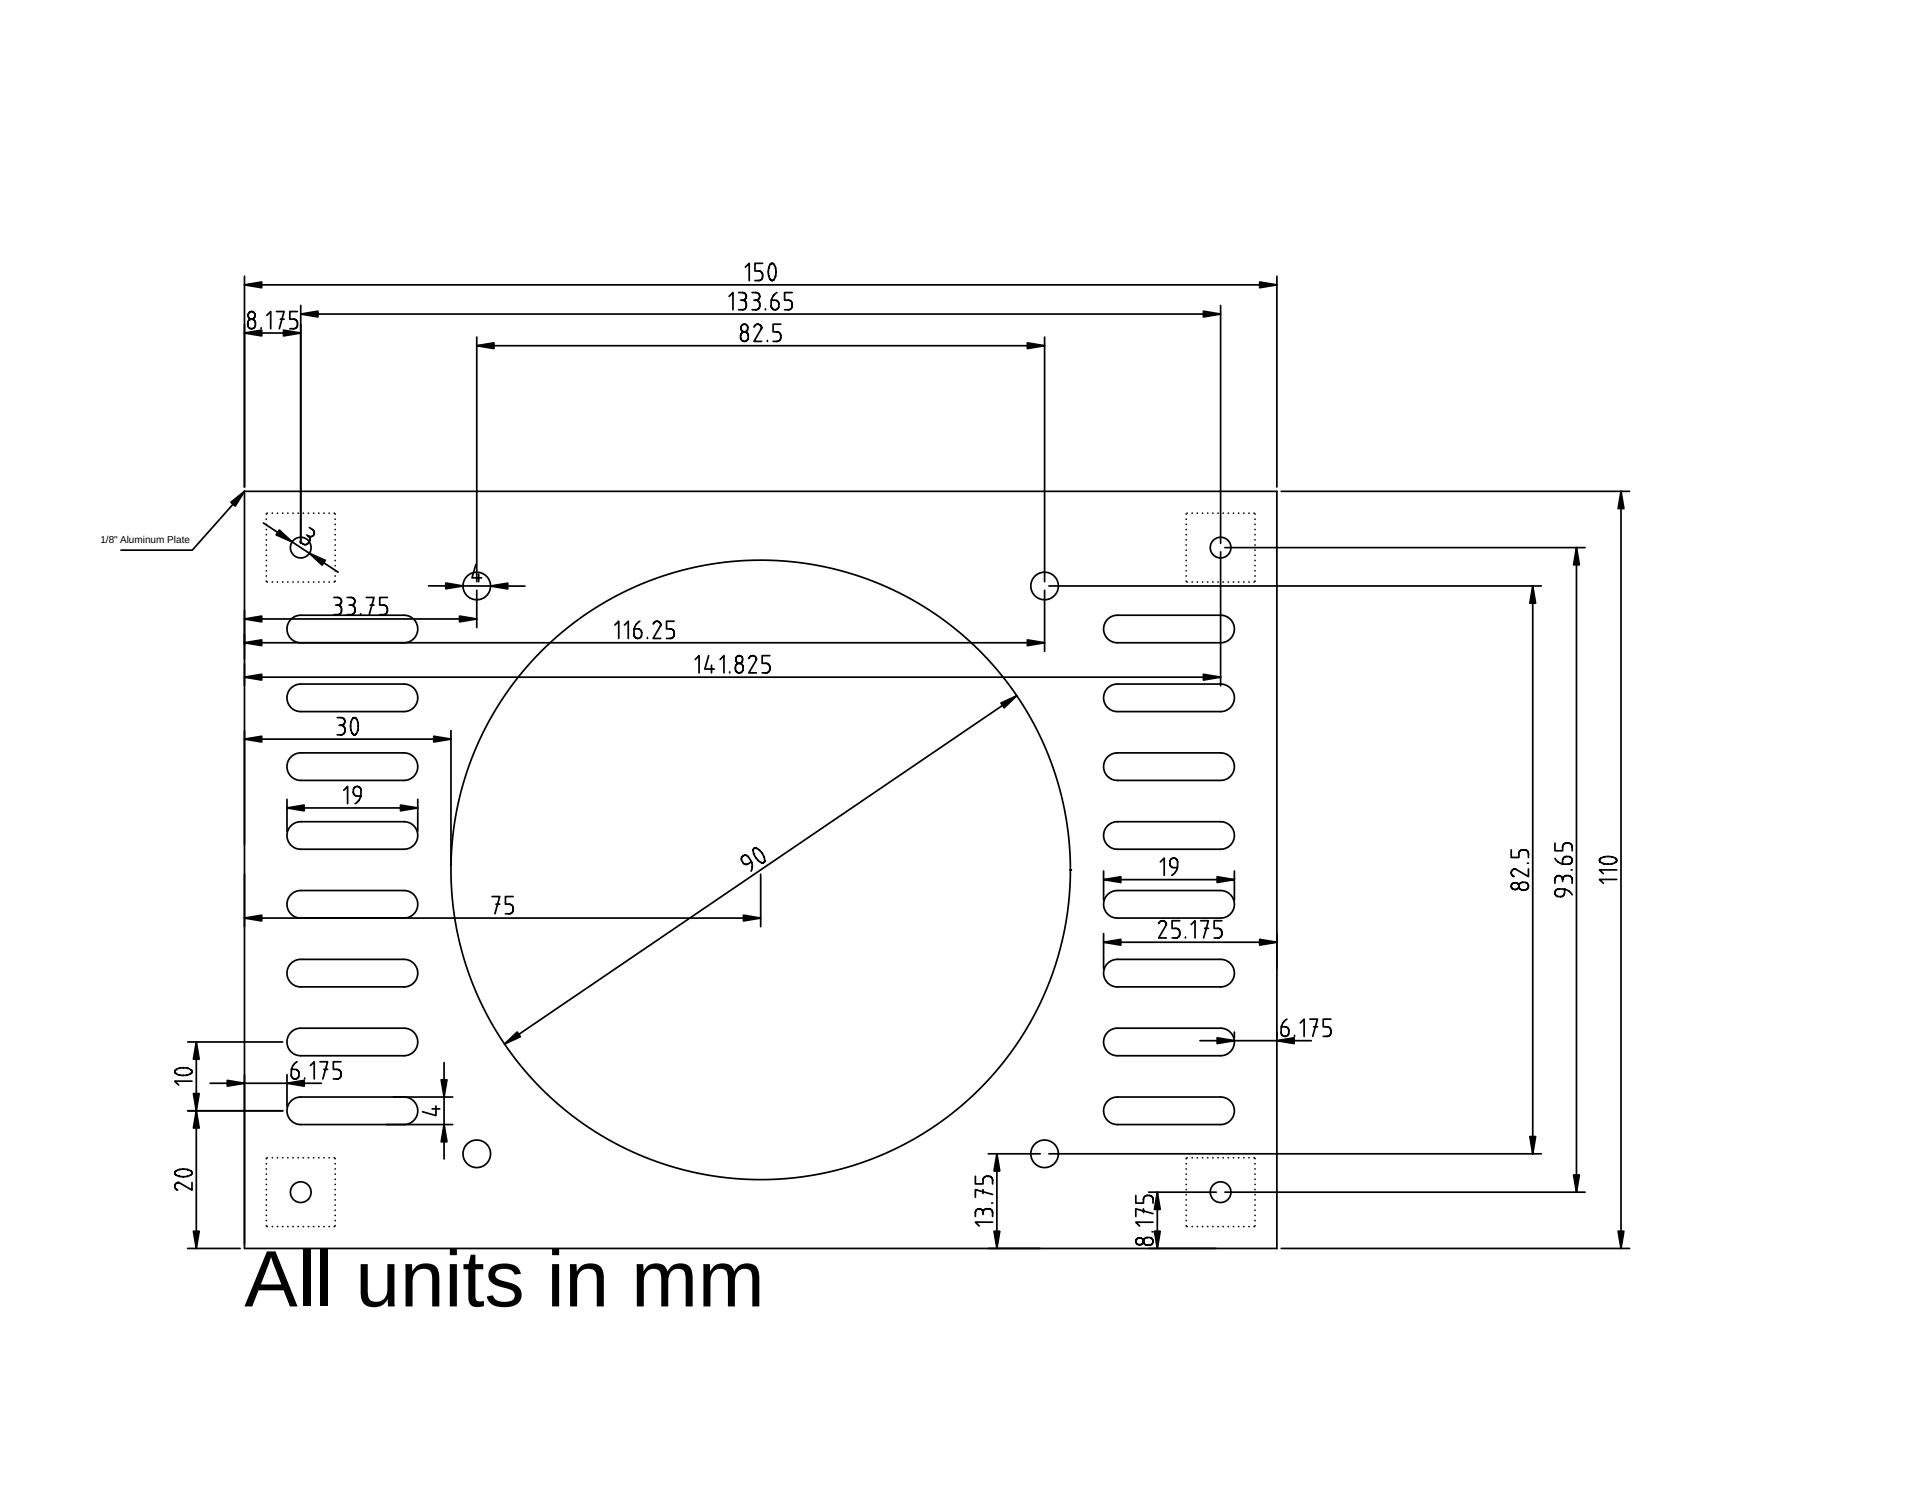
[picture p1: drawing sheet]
<svg xmlns="http://www.w3.org/2000/svg" width="279mm" height="216mm" viewBox="0 0 279 216" stroke-linecap="round" stroke-linejoin="round" font-family="sans-serif">
<defs><g id="words">
<text font-size="11.6" x="35.5" y="189.8">All units in mm</text>
<text font-size="1.5" x="14.6" y="78.8">1/8&quot; Aluminum Plate</text>
</g></defs>
<g fill="none" stroke="#000" stroke-width=".25">
<path d="M108.3 38.8l.6-.5v2.5M110.8 38.3h-1.1v1.1h.5a.56 .56 0 0 1 .6 .5v.3a.56 .56 0 0 1-.6 .6h-.5M111.9 38.4h.1M112 38.3h.3a1.81 1.81 0 0 1-.1 2.5l-.1-.1a1.91 1.91 0 0 1-.1-2.4zM35.5 40.1v30.7M35.5 41.4h150M35.5 48.4h8.2M36.2 46.5a.56 .56 0 0 1 .6-.1 .56 .56 0 0 1 .3 .5v.3a.56 .56 0 0 1-.5 .6 .56 .56 0 0 1-.6-.6v-.4zM37.9 47.6v.2M38.8 45.8l.5-.5v2.5M40.2 45.3h1.1l-.7 2.5M40.7 46.4h.6"/>
<path d="M43.2 45.3h-1.1v1.1h.6a.56 .56 0 0 1 .5 .5v.3a.56 .56 0 0 1-.5 .6h-.6M43.7 45.6h133.6M43.7 44.4v34.5M69.3 50.2h82.5M69.3 49v35.5M105.9 43.1l.6-.6v2.5M107.3 42.5h.6a.56 .56 0 0 1 .5 .6 .56 .56 0 0 1-.5 .5M107.6 43.6h.3M107.8 48.4a.56 .56 0 0 1 .6-.1 .56 .56 0 0 1 .3 .5v.2a.56 .56 0 0 1-.5 .6 .56 .56 0 0 1-.6-.6v-.3zM107.9 43.6a.56 .56 0 0 1 .5 .6v.2a.56 .56 0 0 1-.5 .6h-.6M109.3 42.5h.5a.56 .56 0 0 1 .6 .6 .56 .56 0 0 1-.6 .5M109.5 43.6h.3"/>
<path d="M109.6 47.5a.54 .54 0 0 1 .6-.4 .54 .54 0 0 1 .4 .7l-1.1 1.8h1.2M109.8 43.6a.56 .56 0 0 1 .6 .6v.2a.56 .56 0 0 1-.6 .6h-.5M111.2 44.9v.1M111.5 49.5v.1M112.9 42.5a1.67 1.67 0 0 0-.9 1.4v.5a.56 .56 0 0 0 .6 .6 .56 .56 0 0 0 .6-.6v-.2a.56 .56 0 0 0-.6-.6h-.5M113.4 47.1h-1.1v1.1h.6a.56 .56 0 0 1 .5 .6v.2a.56 .56 0 0 1-.5 .6h-.6M115.1 42.5h-1.1v1.1h.5a.56 .56 0 0 1 .6 .6v.2a.56 .56 0 0 1-.6 .6h-.5M151.8 49v35.5M177.3 44.4v34.5M185.5 40.1v30.7M35.5 71.4l-7.6 8.5h-10.3M35.5 71.4h150v110h-150z"/>
<path d="M38.3 76l10.8 7.1M38.7 74.7h.1M38.7 75.4h.1M38.7 76.2h.1M38.7 76.9h.1M38.7 77.7h.1M38.7 78.4h.1M38.7 79.2h.1M38.7 79.9h.1M38.8 74.6h.1M39.6 74.6h.1M40.3 74.6h.1"/>
<path d="M41.1 74.6h.1M41.8 74.6h.1M42.6 74.6h.1M43.3 74.6h.1M44.1 74.6h.1M44.6 77.7l.2 .2M44.8 77.9a.56 .56 0 0 1 .2 .7l-.2 .3a.56 .56 0 0 1-.8 .1l-.4-.3M44.8 74.6h.1M45 76.6l.4 .4a.56 .56 0 0 1 .2 .7 .56 .56 0 0 1-.8 .2M45.6 74.6h.1M46.3 74.6h.1M47.1 74.6h.1"/>
<path d="M47.8 74.6h.1M48.6 74.6h.1M48.7 74.7h.1M48.7 75.4h.1M48.7 76.2h.1M48.7 76.9h.1M48.7 77.7h.1M48.7 78.4h.1M48.7 79.2h.1M48.7 79.9h.1M172.3 74.7h.1M172.3 75.4h.1"/>
<path d="M172.3 76.2h.1M172.3 76.9h.1M172.3 77.7h.1M172.3 78.4h.1M172.3 79.2h.1M172.3 79.9h.1M172.5 74.6h.1M173.2 74.6h.1M174 74.6h.1M174.7 74.6h.1M175.5 74.6h.1M176.2 74.6h.1"/>
<path d="M177 74.6h.1M177.7 74.6h.1M178 79.6h52.3M178.5 74.6h.1M179.2 74.6h.1M180 74.6h.1M180.7 74.6h.1M181.5 74.6h.1M182.2 74.6h.1M182.3 74.7h.1M182.3 75.4h.1M182.3 76.2h.1"/>
<path d="M182.3 76.9h.1M182.3 77.7h.1M182.3 78.4h.1M182.3 79.2h.1M182.3 79.9h.1M186.1 71.4h50.7M229.1 79.6v93.6M235.5 71.4v110M35.5 89.9h33.8M35.5 93.4h116.3M35.5 98.4h141.8M38.7 80.7h.1"/>
<path d="M38.7 81.4h.1M38.7 82.2h.1M38.7 82.9h.1M38.7 83.7h.1M38.7 84.4h.1M38.8 84.6h.1M39.6 84.6h.1M40.3 84.6h.1M41.1 84.6h.1M41.8 84.6h.1M42.3 100l.6-.5 .7-.1h15.3l.7 .2 .6 .5 .4 .7 .1 .8-.2 .6-.4 .6-.5 .4-.7 .2h-15.4l-.5-.1-.5-.3-.4-.4-.3-.6-.1-.5v-.5l.2-.6zM42.6 84.6h.1"/>
<path d="M43.3 84.6h.1M43.7 93.4l-.8-.2-.6-.4-.5-.7-.1-.7 .1-.8 .5-.6 .6-.5 .8-.1 15.5 .1 .7 .3 .5 .5 .2 .6 .1 .7-.2 .7-.5 .6-.6 .4-.7 .1M44.1 84.6h.1M44.8 84.6h.1M45.6 84.6h.1M46.3 84.6h.1M47.1 84.6h.1M47.8 84.6h.1M48.5 86.8h.6a.56 .56 0 0 1 .5 .6 .56 .56 0 0 1-.5 .5M48.6 84.6h.1M48.7 80.7h.1M48.7 81.4h.1"/>
<path d="M48.7 82.2h.1M48.7 82.9h.1M48.7 83.7h.1M48.7 84.4h.1M48.8 87.9h.3M49.1 87.9a.56 .56 0 0 1 .5 .6v.2a.56 .56 0 0 1-.5 .6h-.6M50.5 86.8h.5a.56 .56 0 0 1 .6 .6 .56 .56 0 0 1-.6 .5M50.7 87.9h.3M51 87.9a.56 .56 0 0 1 .6 .6v.2a.56 .56 0 0 1-.6 .6h-.5M52.4 89.2v.1M53.2 86.8h1.1l-.7 2.5M53.8 87.9h.5"/>
<path d="M56.3 86.8h-1.1v1.1h.5a.56 .56 0 0 1 .6 .6v.2a.56 .56 0 0 1-.6 .6h-.5M62.3 85.1l14 .1M69.1 82l-.5 2h1.4M69.3 85.8v5.4M69.6 83.4v1.1M89.3 90.8l.6-.5v2.5M90.7 90.8l.6-.5v2.5M93 90.3a1.67 1.67 0 0 0-.9 1.4v.5a.56 .56 0 0 0 .6 .6 .56 .56 0 0 0 .5-.6v-.3a.56 .56 0 0 0-.5-.5h-.5M94.1 92.6v.2M94.9 90.7a.54 .54 0 0 1 .7-.4 .54 .54 0 0 1 .4 .6l-1.1 1.9h1.1M98 90.3h-1.2v1.1h.6a.56 .56 0 0 1 .6 .5v.3a.56 .56 0 0 1-.6 .6h-.6M101 95.8l.6-.5v2.5"/>
<path d="M103 95.3l-.6 1.9h1.4M103.4 96.7v1.1M104.6 95.8l.6-.5v2.5M106 97.6v.2M107 96.5a.56 .56 0 0 1 .6-.1 .56 .56 0 0 1 .4 .5v.3a.56 .56 0 0 1-.6 .6 .56 .56 0 0 1-.5-.6v-.4zM108.8 95.7a.54 .54 0 0 1 .7-.4 .54 .54 0 0 1 .4 .6l-1.1 1.9h1.1M111.9 95.3h-1.2v1.1h.6a.56 .56 0 0 1 .6 .5v.3a.56 .56 0 0 1-.6 .6h-.6M151.8 85.8v8.8M152.4 85.1h71.5M160.9 90l.7-.5 .7-.1h15.2l.8 .2 .6 .5 .4 .7v.8l-.2 .7-.3 .5-.6 .4-.6 .2h-15.4l-.6-.1-.5-.3-.4-.5-.2-.5-.2-.5 .1-.6 .2-.5zM160.9 100l.7-.5 .7-.1h15.2l.8 .2 .6 .5 .4 .7v.8l-.2 .7-.3 .5-.6 .4-.6 .2h-15.4l-.6-.1-.5-.3-.4-.5-.2-.5-.2-.5 .1-.6 .2-.5zM172.3 80.7h.1"/>
<path d="M172.3 81.4h.1M172.3 82.2h.1M172.3 82.9h.1M172.3 83.7h.1M172.3 84.4h.1M172.5 84.6h.1M173.2 84.6h.1M174 84.6h.1M174.7 84.6h.1M175.5 84.6h.1M176.2 84.6h.1M177 84.6h.1"/>
<path d="M177.3 80.2v19.4M177.7 84.6h.1M178.5 84.6h.1M179.2 84.6h.1M180 84.6h.1M180.7 84.6h.1M181.5 84.6h.1M182.2 84.6h.1M182.3 80.7h.1M182.3 81.4h.1M182.3 82.2h.1M182.3 82.9h.1"/>
<path d="M182.3 83.7h.1M182.3 84.4h.1M222.7 85.1v82.5M35.5 107.4h30M41.7 117.4h19M41.7 116.1v4.7M42.3 120l.6-.5 .7-.1h15.3l.7 .2 .6 .5 .4 .7 .1 .8-.2 .6-.4 .6-.5 .4-.7 .2h-15.4l-.5-.1-.5-.3-.4-.4-.3-.6-.1-.5v-.5l.3-.6zM42.3 110l.6-.5 .7-.1h15.3l.7 .2 .6 .5 .4 .7 .1 .8-.2 .6-.4 .6-.5 .4-.7 .2h-15.4l-.5-.1-.5-.3-.4-.4-.3-.6-.1-.5v-.5l.2-.6zM49 104.3h.5a.56 .56 0 0 1 .6 .5 .56 .56 0 0 1-.6 .6M49.3 105.4h.2M49.5 105.4a.56 .56 0 0 1 .6 .5v.3a.56 .56 0 0 1-.6 .6h-.5M49.9 114.8l.6-.5v2.5"/>
<path d="M51.2 104.4h.1M51.3 104.3h.3a1.81 1.81 0 0 1-.1 2.5l-.1-.1a1.91 1.91 0 0 1-.1-2.4zM52.4 115.7h-.5a.56 .56 0 0 1-.6-.6v-.3a.56 .56 0 0 1 .6-.5 .56 .56 0 0 1 .5 .5v.8a1.67 1.67 0 0 1-.8 1.2M60.7 116.1v4.7M65.5 106.1v19.7M147.7 101.1l-74.4 50.6M160.9 120l.7-.5 .7-.1h15.2l.8 .2 .6 .5 .4 .7v.8l-.2 .7-.3 .5-.6 .4-.6 .2h-15.4l-.6-.1-.5-.3-.4-.5-.2-.5-.2-.5 .1-.6 .2-.5zM160.9 110l.7-.5 .7-.1h15.2l.8 .2 .6 .5 .4 .7v.8l-.2 .7-.3 .5-.6 .4-.6 .2h-15.4l-.6-.1-.5-.3-.4-.5-.2-.5-.2-.5 .1-.6 .2-.5zM35.5 133.4h75M42.3 140l.6-.5 .7-.1h15.3l.7 .2 .6 .5 .4 .7 .1 .8-.2 .6-.4 .6-.5 .4-.7 .2h-15.4l-.5-.1-.5-.3-.4-.4-.3-.6-.1-.5v-.5l.3-.6zM43.7 133.4l-.8-.2-.6-.4-.5-.7-.1-.7 .1-.8 .5-.6 .6-.5 .8-.1 15.5 .1 .7 .3 .5 .5 .2 .6 .1 .7-.2 .7-.5 .6-.6 .4-.7 .1M71.5 130.3h1.1l-.7 2.5"/>
<path d="M72 131.4h.6M74.5 130.3h-1.1v1.1h.6a.56 .56 0 0 1 .5 .5v.3a.56 .56 0 0 1-.5 .6h-.6M109.2 125.2l-.5 .3a.56 .56 0 0 1-.7-.1l-.2-.3a.56 .56 0 0 1 .2-.8 .56 .56 0 0 1 .7 .2l.5 .7a1.67 1.67 0 0 1-.1 1.4M109.4 123.5a1.77 1.77 0 0 0 1.5 1.8l.2-.2M109.4 123.5l.3-.3a1.23 1.23 0 0 1 1.1 .9l.2 .5 .1 .5M109.4 123.5h.1M110.5 127v7.6M111.1 125.1h.1M155.5 126.4h.1M160.3 136.9h25.2M160.3 126.5v4.3M160.3 135.6v5.2"/>
<path d="M160.3 127.8h19M160.9 140l.7-.5 .7-.1h15.2l.8 .2 .6 .5 .4 .7v.8l-.2 .7-.3 .5-.6 .4-.6 .2h-15.4l-.6-.1-.5-.3-.4-.5-.2-.5-.2-.5 .1-.6 .2-.5zM160.9 130l.7-.5 .7-.1h15.2l.8 .2 .6 .5 .4 .7v.8l-.2 .7-.3 .5-.6 .4-.6 .2h-15.4l-.6-.1-.5-.3-.4-.5-.2-.5-.2-.5 .1-.6 .2-.5zM168.4 134.2a.54 .54 0 0 1 .6-.4 .54 .54 0 0 1 .4 .6l-1 1.9h1.1M168.6 125.2l.6-.5v2.5M171.1 126.1h-.6a.56 .56 0 0 1-.5-.6v-.3a.56 .56 0 0 1 .5-.5 .56 .56 0 0 1 .6 .5v.9a1.67 1.67 0 0 1-.8 1.1M171.4 133.8h-1.1v1.1h.6a.56 .56 0 0 1 .5 .5v.3a.56 .56 0 0 1-.5 .6h-.6M172.2 136.1v.2M173.1 134.3l.5-.5v2.5M174.5 133.8h1.1l-.7 2.5M175 134.9h.6M177.5 133.8h-1.1v1.1h.6a.56 .56 0 0 1 .5 .5v.3a.56 .56 0 0 1-.5 .6h-.6"/>
<path d="M179.3 126.5v4.3M219.6 123.5v1.1h1.1v-.6a.56 .56 0 0 1 .5-.5h.3a.56 .56 0 0 1 .6 .5v.6M220.8 128.4l.3-.2h.4a.56 .56 0 0 1 .6 .5 .56 .56 0 0 1-.6 .6h-.3a.56 .56 0 0 1-.5-.3 .56 .56 0 0 1 .1-.6zM221.9 125.4h.2M222.1 126.2v1.2l-1.9-1.1h-.2a.56 .56 0 0 0-.4 .5 .56 .56 0 0 0 .4 .5M225.9 124.7a1.67 1.67 0 0 0 1.5 .9h.5a.56 .56 0 0 0 .5-.6 .56 .56 0 0 0-.5-.6h-.3a.56 .56 0 0 0-.6 .6v.5M225.9 122.5v1.1h1.1v-.5a.56 .56 0 0 1 .6-.6h.3a.56 .56 0 0 1 .5 .6v.5M227 127.8a.56 .56 0 0 0-.5-.6 .56 .56 0 0 0-.6 .6v.5M227 127.8a.56 .56 0 0 1 .6-.6h.3a.56 .56 0 0 1 .5 .6v.5M227 127.8v.3M227.3 129.2v.5a.56 .56 0 0 1-.5 .6h-.3a.56 .56 0 0 1-.6-.6 .56 .56 0 0 1 .6-.5h.8a1.67 1.67 0 0 1 1.1 .8M228.3 126.4h.1"/>
<path d="M232.5 125.2h.1M234.8 124.7a1.77 1.77 0 0 0-2.4 .3l.1 .2M234.8 124.7h.1M234.8 124.7l.1 .4a1.23 1.23 0 0 1-1.4 .4h-.5l-.5-.2M234.9 127.8h-2.5l.6 .5M234.9 126.4h-2.5l.6 .5M25.5 155.9h.1M27.3 151.4h13.8M27.8 155.4a1.77 1.77 0 0 0-2.4 .3l.1 .2M27.8 155.4h.1M27.8 155.4l.1 .4a1.23 1.23 0 0 1-1.4 .4h-.5l-.5-.3M27.9 157.1h-2.5l.6 .5"/>
<path d="M28.5 151.4v30M30.5 157.4h16.2M41.7 156.1v4.7M42.3 150l.6-.5 .7-.1h15.3l.7 .2 .6 .5 .4 .7 .1 .8-.2 .6-.4 .6-.5 .4-.7 .2h-15.4l-.6-.2-.4-.2-.4-.4-.3-.6-.1-.5v-.5l.3-.6zM43.2 154.3a1.67 1.67 0 0 0-.9 1.4v.5a.56 .56 0 0 0 .6 .6 .56 .56 0 0 0 .5-.6v-.3a.56 .56 0 0 0-.5-.5h-.5M44.3 156.6v.2M45.1 154.8l.6-.5v2.5M46.5 154.3h1.1l-.7 2.5M47 155.4h.6M49.5 154.3h-1.1v1.1h.6a.56 .56 0 0 1 .5 .5v.3a.56 .56 0 0 1-.5 .6h-.6M58.7 159.4l.8 .1 .6 .5 .5 .7 .1 .7-.2 .7-.4 .7-.7 .4-.7 .2M64.5 154.4v14"/>
<path d="M65.8 159.4h-22.3l-.7 .2-.6 .4-.4 .6-.1 .8 .1 .7 .4 .6 .6 .5 .7 .2h22.3M160.9 160l.7-.5 .7-.1h15.2l.8 .2 .6 .5 .4 .7v.8l-.2 .7-.3 .5-.6 .4-.6 .2h-15.4l-.6-.2-.5-.2-.4-.4-.2-.6-.2-.5 .1-.6 .2-.5zM160.9 150l.7-.5 .7-.1h15.2l.8 .2 .6 .5 .4 .7v.8l-.2 .7-.3 .5-.6 .4-.6 .2h-15.4l-.6-.2-.5-.2-.4-.4-.2-.6-.2-.5 .1-.6 .2-.5zM174.3 151.2h16.2M179.3 149.9v.9M187 148.1a1.67 1.67 0 0 0-.9 1.4v.5a.56 .56 0 0 0 .6 .6 .56 .56 0 0 0 .6-.6v-.3a.56 .56 0 0 0-.6-.5h-.5M188.1 150.4v.2M188.9 148.6l.6-.5v2.5M190.3 148.1h1.1l-.7 2.5M190.9 149.2h.5M193.4 148.1h-1.1v1.1h.5a.56 .56 0 0 1 .6 .5v.3a.56 .56 0 0 1-.6 .6h-.5M25.5 170.2a1.85 1.85 0 0 1 2.4 .2v.1a1.81 1.81 0 0 1-2.5 0z"/>
<path d="M25.8 171.8a.56 .56 0 0 0-.4 .6 .56 .56 0 0 0 .4 .5M25.8 171.8h.1M27.3 161.4h13.8M27.8 170.2h.1M27.9 171.8v1.1l-1.8-1.1h-.3M38.7 168.3h.1M38.7 169.1h.1M38.7 169.8h.1M38.7 170.6h.1M38.7 171.3h.1M38.7 172.1h.1M38.7 172.8h.1"/>
<path d="M38.7 173.6h.1M38.7 174.3h.1M38.7 175.1h.1M38.7 175.8h.1M38.7 176.6h.1M38.7 177.3h.1M38.7 178.1h.1M38.8 168.2h.1M38.8 178.2h.1M39.6 168.2h.1M39.6 178.2h.1M40.3 168.2h.1"/>
<path d="M40.3 178.2h.1M41.1 168.2h.1M41.1 178.2h.1M41.8 168.2h.1M41.8 178.2h.1M42.6 168.2h.1M42.6 178.2h.1M43.3 168.2h.1M43.3 178.2h.1M44.1 168.2h.1M44.1 178.2h.1M44.8 168.2h.1"/>
<path d="M44.8 178.2h.1M45.6 168.2h.1M45.6 178.2h.1M46.3 168.2h.1M46.3 178.2h.1M47.1 168.2h.1M47.1 178.2h.1M47.8 168.2h.1M47.8 178.2h.1M48.6 168.2h.1M48.6 178.2h.1M48.7 168.3h.1"/>
<path d="M48.7 169.1h.1M48.7 169.8h.1M48.7 170.6h.1M48.7 171.3h.1M48.7 172.1h.1M48.7 172.8h.1M48.7 173.6h.1M48.7 174.3h.1M48.7 175.1h.1M48.7 175.8h.1M48.7 176.6h.1M48.7 177.3h.1"/>
<path d="M48.7 178.1h.1M62.8 161.1h1.1M63.3 160.7v1.4l-1.9-.6M141.7 170.9v1.1h1.1v-.5a.56 .56 0 0 1 .6-.6h.3a.56 .56 0 0 1 .5 .6v.5M142.8 176.2a.56 .56 0 0 0-.5-.6 .56 .56 0 0 0-.6 .6v.5M142.8 176.2a.56 .56 0 0 1 .6-.6h.3a.56 .56 0 0 1 .5 .6v.5M142.8 172.8v.6M142.8 176.2v.3M143.6 167.6h7.5M144.1 174.8h.1M144.2 177.6h-2.5l.6 .5M144.2 173.5l-2.5-.7v1.2"/>
<path d="M144.8 167.6v13.8M152.4 167.6h71.5M165 173.7v1.1h1.1v-.6a.56 .56 0 0 1 .6-.5h.3a.56 .56 0 0 1 .5 .5v.6M166.1 175.6v.6M166.3 180l.3-.2h.4a.56 .56 0 0 1 .5 .6 .56 .56 0 0 1-.5 .5h-.3a.56 .56 0 0 1-.5-.3 .56 .56 0 0 1 .1-.6zM166.9 173.2h9.8M167.4 179h.1M167.5 177.6h-2.5l.6 .5M167.5 176.3l-2.5-.7v1.1M168.2 173.2v8.2M172.3 168.3h.1M172.3 169.1h.1"/>
<path d="M172.3 169.8h.1M172.3 170.6h.1M172.3 171.3h.1M172.3 172.1h.1M172.3 172.8h.1M172.3 173.6h.1M172.3 174.3h.1M172.3 175.1h.1M172.3 175.8h.1M172.3 176.6h.1M172.3 177.3h.1M172.3 178.1h.1"/>
<path d="M172.5 168.2h.1M172.5 178.2h.1M173.2 168.2h.1M173.2 178.2h.1M174 168.2h.1M174 178.2h.1M174.7 168.2h.1M174.7 178.2h.1M175.5 168.2h.1M175.5 178.2h.1M176.2 168.2h.1M176.2 178.2h.1"/>
<path d="M177 168.2h.1M177 178.2h.1M177.7 168.2h.1M177.7 178.2h.1M178 173.2h52.3M178.5 168.2h.1M178.5 178.2h.1M179.2 168.2h.1M179.2 178.2h.1M180 168.2h.1M180 178.2h.1M180.7 168.2h.1"/>
<path d="M180.7 178.2h.1M181.5 168.2h.1M181.5 178.2h.1M182.2 168.2h.1M182.2 178.2h.1M182.3 168.3h.1M182.3 169.1h.1M182.3 169.8h.1M182.3 170.6h.1M182.3 171.3h.1M182.3 172.1h.1M182.3 172.8h.1"/>
<path d="M182.3 173.6h.1M182.3 174.3h.1M182.3 175.1h.1M182.3 175.8h.1M182.3 176.6h.1M182.3 177.3h.1M182.3 178.1h.1M27.3 181.4h7.6M186.1 181.4h50.7"/>
<circle cx="36.6" cy="45.8" r=".53"/>
<circle cx="108.2" cy="47.7" r=".53"/>
<circle cx="43.7" cy="79.6" r="1.5"/>
<circle cx="177.3" cy="79.6" r="1.5"/>
<circle cx="69.3" cy="85.1" r="2"/>
<circle cx="107.4" cy="95.8" r=".53"/>
<circle cx="151.8" cy="85.1" r="2"/>
<circle cx="110.5" cy="126.4" r="45"/>
<circle cx="220.1" cy="128.7" r=".53"/>
<circle cx="43.7" cy="173.2" r="1.5"/>
<circle cx="69.3" cy="167.6" r="2"/>
<circle cx="151.8" cy="167.6" r="2"/>
<circle cx="177.3" cy="173.2" r="1.5"/>
<circle cx="165.6" cy="180.4" r=".53"/>
</g>
<g fill="#000">
<path d="M35.5 41.4l2.5-.4v.8zM35.5 48.4l2.5-.4v.8zM43.7 45.6l2.5-.4v.8zM41.2 48l2.5 .4-2.5 .4zM69.3 50.2l2.5-.4v.8zM149.3 49.8l2.5 .4-2.5 .4zM174.8 45.2l2.5 .4-2.5 .4zM183 41l2.5 .4-2.5 .4zM33.6 73l1.9-1.6-1.3 2.1zM40.6 77l1.8 1.7-2.3-1zM229.1 79.6l.4 2.5h-.9zM235.5 71.4l.4 2.5h-.8z"/>
<path d="M35.5 89.9l2.5-.4v.8zM35.5 93.4l2.5-.4v.8zM35.5 98.4l2.5-.4v.8zM44.9 80.4l2.4 1-.5 .7zM64.8 84.7l2.5 .4-2.5 .4zM66.8 89.5l2.5 .4-2.5 .4zM71.3 85.1l2.5-.4v.9zM149.3 93l2.5 .4-2.5 .4zM174.8 98l2.5 .4-2.5 .4zM222.7 85.1l.4 2.5h-.8zM35.5 107.4l2.5-.4v.8zM41.7 117.4l2.5-.4v.8z"/>
<path d="M58.2 117l2.5 .4-2.5 .4zM63 107l2.5 .4-2.5 .4zM145.4 102.1l2.3-1-1.8 1.7zM35.5 133.4l2.5-.4v.8zM108 133l2.5 .4-2.5 .4zM160.3 136.9l2.5-.4v.8zM160.3 127.8l2.5-.4v.8zM176.8 127.4l2.5 .4-2.5 .4zM183 136.5l2.5 .4-2.5 .4zM28.5 151.4l.4 2.5h-.8zM33 157l2.5 .4-2.5 .4zM41.7 157.4l2.5-.4v.8z"/>
<path d="M64.1 156.9h.8l-.4 2.5zM73.3 151.7l1.8-1.8 .5 .7zM176.8 150.8l2.5 .4-2.5 .4zM185.5 151.2l2.5-.4v.8zM28.5 161.4l.4 2.5h-.8zM28.1 158.9h.8l-.4 2.5zM64.5 163.4l.4 2.5h-.8zM144.8 167.6l.5 2.5h-.9zM168.2 173.2l.4 2.5h-.9zM222.3 165.1h.8l-.4 2.5zM228.6 170.7h.9l-.4 2.5zM28.1 178.9h.8l-.4 2.5z"/>
<path d="M144.4 178.9h.9l-.5 2.5zM167.7 178.9h.9l-.4 2.5zM235.1 178.9h.8l-.4 2.5z"/>
</g>
<g fill="#000" stroke="#000" stroke-width=".25">
<path d="M35.5 41.4l2.5-.4v.8zM35.5 48.4l2.5-.4v.8zM43.7 45.6l2.5-.4v.8zM41.2 48l2.5 .4-2.5 .4zM69.3 50.2l2.5-.4v.8zM149.3 49.8l2.5 .4-2.5 .4zM174.8 45.2l2.5 .4-2.5 .4zM183 41l2.5 .4-2.5 .4zM33.6 73l1.9-1.6-1.3 2.1zM40.6 77l1.8 1.7-2.3-1zM229.1 79.6l.4 2.5h-.9zM235.5 71.4l.4 2.5h-.8z"/>
<path d="M35.5 89.9l2.5-.4v.8zM35.5 93.4l2.5-.4v.8zM35.5 98.4l2.5-.4v.8zM44.9 80.4l2.4 1-.5 .7zM64.8 84.7l2.5 .4-2.5 .4zM66.8 89.5l2.5 .4-2.5 .4zM71.3 85.1l2.5-.4v.9zM149.3 93l2.5 .4-2.5 .4zM174.8 98l2.5 .4-2.5 .4zM222.7 85.1l.4 2.5h-.8zM35.5 107.4l2.5-.4v.8zM41.7 117.4l2.5-.4v.8z"/>
<path d="M58.2 117l2.5 .4-2.5 .4zM63 107l2.5 .4-2.5 .4zM145.4 102.1l2.3-1-1.8 1.7zM35.5 133.4l2.5-.4v.8zM108 133l2.5 .4-2.5 .4zM160.3 136.9l2.5-.4v.8zM160.3 127.8l2.5-.4v.8zM176.8 127.4l2.5 .4-2.5 .4zM183 136.5l2.5 .4-2.5 .4zM28.5 151.4l.4 2.5h-.8zM33 157l2.5 .4-2.5 .4zM41.7 157.4l2.5-.4v.8z"/>
<path d="M64.1 156.9h.8l-.4 2.5zM73.3 151.7l1.8-1.8 .5 .7zM176.8 150.8l2.5 .4-2.5 .4zM185.5 151.2l2.5-.4v.8zM28.5 161.4l.4 2.5h-.8zM28.1 158.9h.8l-.4 2.5zM64.5 163.4l.4 2.5h-.8zM144.8 167.6l.5 2.5h-.9zM168.2 173.2l.4 2.5h-.9zM222.3 165.1h.8l-.4 2.5zM228.6 170.7h.9l-.4 2.5zM28.1 178.9h.8l-.4 2.5z"/>
<path d="M144.4 178.9h.9l-.5 2.5zM167.7 178.9h.9l-.4 2.5zM235.1 178.9h.8l-.4 2.5z"/>
</g>
<use href="#words"/>
</svg>
